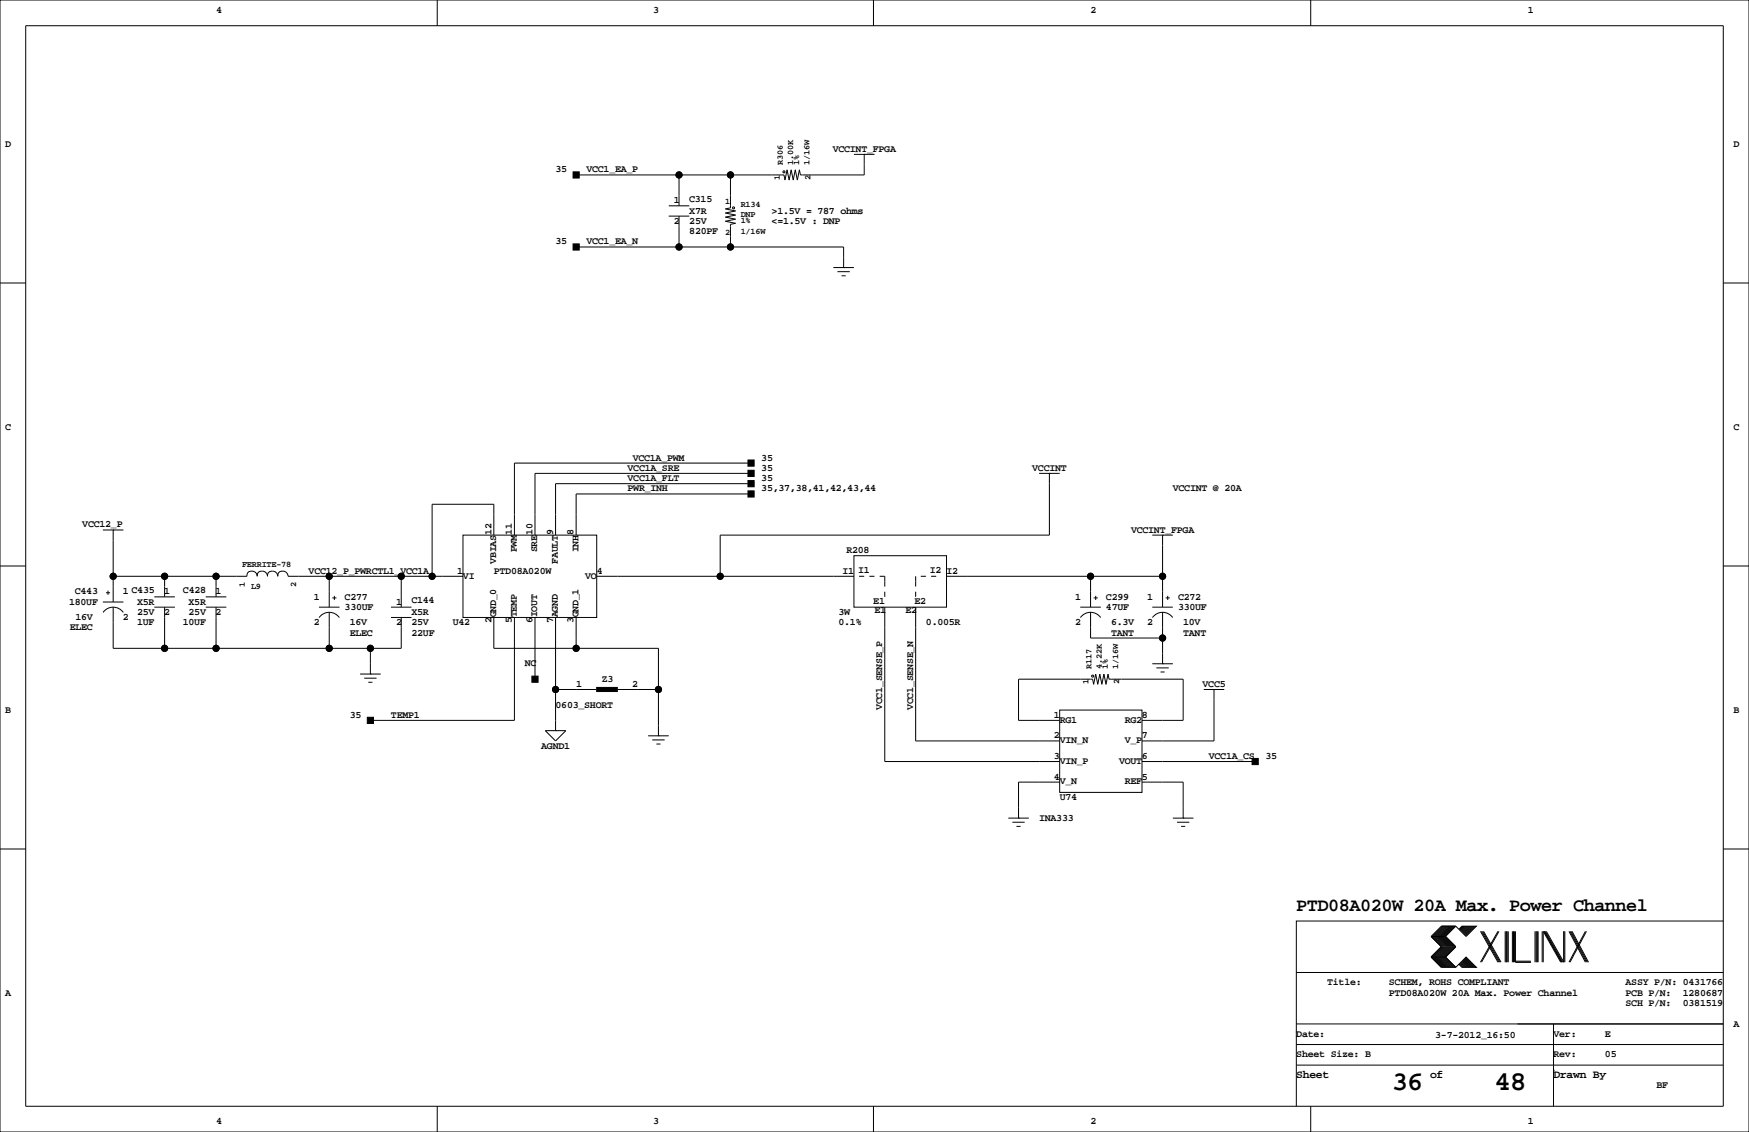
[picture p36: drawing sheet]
<svg xmlns="http://www.w3.org/2000/svg" width="432mm" height="279mm" viewBox="0 0 432 279" stroke-linecap="round" stroke-linejoin="round" font-family="sans-serif">
<defs><g id="words">
<g font-size="6.7">
<text x="343.6" y="269.1">36</text>
<text x="369" y="269.1">48</text>
</g>
<text font-size="4.6" x="320" y="224.9">PTD08A020W 20A Max. Power Channel</text>
<g font-size="2.8">
<text x="320" y="266">Sheet</text>
<text x="353.1" y="266">of</text>
<text x="383.5" y="266">Drawn By</text>
</g>
<g font-size="2.5">
<text x="53.3" y="3.2">4</text>
<text x="161.3" y="3.2">3</text>
<text x="269.2" y="3.2">2</text>
<text x="377.2" y="3.2">1</text>
<text x="1.3" y="36.2">D</text>
<text x="205.6" y="37.5">VCCINT_FPGA</text>
<text x="428" y="36.2">D</text>
<text x="137.2" y="42.6">35</text>
<text x="144.8" y="42.6">VCC1_EA_P</text>
<text x="166.4" y="50.2">1</text>
<text x="170.1" y="49.8">C315</text>
<text x="170.2" y="52.7">X7R</text>
<text x="190.5" y="52.7">&gt;1.5V = 787 ohms</text>
<text x="166.4" y="55.3">2</text>
<text x="170.2" y="57.8">820PF</text>
<text x="170.2" y="55.3">25V</text>
<text x="190.5" y="55.3">&lt;=1.5V : DNP</text>
<text x="137.2" y="60.3">35</text>
<text x="144.8" y="60.3">VCC1_EA_N</text>
<text x="1.3" y="106.1">C</text>
<text x="428" y="106.1">C</text>
<text x="156.2" y="113.7">VCC1A_PWM</text>
<text x="188" y="113.7">35</text>
<text x="154.9" y="118.8">VCC1A_FLT</text>
<text x="154.9" y="116.2">VCC1A_SRE</text>
<text x="188" y="118.8">35</text>
<text x="188" y="116.2">35</text>
<text x="254.8" y="116.2">VCCINT</text>
<text x="154.9" y="121.3">PWR_INH</text>
<text x="188" y="121.3">35,37,38,41,42,43,44</text>
<text x="289.6" y="121.3">VCCINT @ 20A</text>
<text x="20.3" y="130.2">VCC12_P</text>
<text x="279.2" y="131.5">VCCINT_FPGA</text>
<text x="121.3" y="132.1" transform="rotate(-90 121.3 132.1)">12</text>
<text x="126.4" y="132.1" transform="rotate(-90 126.4 132.1)">11</text>
<text x="127.6" y="136.3" transform="rotate(-90 127.6 136.3)">PWM</text>
<text x="131.5" y="132.1" transform="rotate(-90 131.5 132.1)">10</text>
<text x="132.6" y="136.3" transform="rotate(-90 132.6 136.3)">SRE</text>
<text x="136.5" y="132.1" transform="rotate(-90 136.5 132.1)">9</text>
<text x="141.6" y="132.1" transform="rotate(-90 141.6 132.1)">8</text>
<text x="142.8" y="136.3" transform="rotate(-90 142.8 136.3)">INH</text>
<text x="209" y="136.5">R208</text>
<text x="76.2" y="141.6">VCC12_P_PWRCTL1_VCC1A</text>
<text x="112.9" y="141.6">1</text>
<text x="114.3" y="142.8">VI</text>
<text x="121.9" y="141.6">PTD08A020W</text>
<text x="122.5" y="139.2" transform="rotate(-90 122.5 139.2)">VBIAS</text>
<text x="137.7" y="139.2" transform="rotate(-90 137.7 139.2)">FAULT</text>
<text x="144.5" y="142.8">VO</text>
<text x="147.3" y="141.6">4</text>
<text x="208" y="141.6">I1</text>
<text x="211.8" y="141.5">I1</text>
<text x="229.6" y="141.5">I2</text>
<text x="233.7" y="141.6">I2</text>
<text x="17.1" y="149.2">180UF</text>
<text x="18.5" y="146.7">C443</text>
<text x="30.3" y="146.7">1 C435</text>
<text x="33.9" y="149.2">X5R</text>
<text x="40.5" y="146.7">1</text>
<text x="45.2" y="146.4">C428</text>
<text x="46.6" y="149.2">X5R</text>
<text x="53.2" y="146.7">1</text>
<text x="77.5" y="148">1</text>
<text x="85.1" y="148">C277</text>
<text x="97.8" y="149.2">1</text>
<text x="101.6" y="148.9">C144</text>
<text x="215.6" y="149.2">E1</text>
<text x="225.8" y="149.2">E2</text>
<text x="265.4" y="148">1</text>
<text x="273.1" y="148">C299</text>
<text x="283.2" y="148">1</text>
<text x="290.8" y="148">C272</text>
<text x="17.2" y="155.6">ELEC</text>
<text x="18.6" y="153.1">16V</text>
<text x="30.3" y="153.1">2</text>
<text x="33.9" y="154.3">1UF</text>
<text x="33.9" y="151.8">25V</text>
<text x="40.5" y="151.8">2</text>
<text x="45.1" y="154.3">10UF</text>
<text x="46.6" y="151.8">25V</text>
<text x="53.2" y="151.8">2</text>
<text x="77.5" y="154.3">2</text>
<text x="85.1" y="150.5">330UF</text>
<text x="86.4" y="154.3">16V</text>
<text x="97.8" y="154.3">2</text>
<text x="101.6" y="154.3">25V</text>
<text x="101.6" y="151.8">X5R</text>
<text x="111.8" y="154.3">U42</text>
<text x="121.3" y="153.8" transform="rotate(-90 121.3 153.8)">2</text>
<text x="122.5" y="152.4" transform="rotate(-90 122.5 152.4)">GND_0</text>
<text x="126.4" y="153.8" transform="rotate(-90 126.4 153.8)">5</text>
<text x="127.6" y="152.4" transform="rotate(-90 127.6 152.4)">TEMP</text>
<text x="131.5" y="153.8" transform="rotate(-90 131.5 153.8)">6</text>
<text x="132.6" y="152.4" transform="rotate(-90 132.6 152.4)">IOUT</text>
<text x="136.5" y="153.8" transform="rotate(-90 136.5 153.8)">7</text>
<text x="137.7" y="152.4" transform="rotate(-90 137.7 152.4)">AGND</text>
<text x="141.6" y="153.8" transform="rotate(-90 141.6 153.8)">3</text>
<text x="142.8" y="152.4" transform="rotate(-90 142.8 152.4)">GND_1</text>
<text x="207" y="151.8">3W</text>
<text x="207" y="154.3">0.1%</text>
<text x="215.9" y="151.4">E1</text>
<text x="223.5" y="151.4">E2</text>
<text x="228.6" y="154.3">0.005R</text>
<text x="265.4" y="154.3">2</text>
<text x="273.1" y="150.5">47UF</text>
<text x="274.3" y="154.3">6.3V</text>
<text x="283.2" y="154.3">2</text>
<text x="290.8" y="150.5">330UF</text>
<text x="292.1" y="154.3">10V</text>
<text x="86.4" y="156.9">ELEC</text>
<text x="101.6" y="156.9">22UF</text>
<text x="274.3" y="156.9">TANT</text>
<text x="292.1" y="156.9">TANT</text>
<text x="129.5" y="164.5">NC</text>
<text x="142.2" y="169.6">1</text>
<text x="148.6" y="168.3">Z3</text>
<text x="156.1" y="169.6">2</text>
<text x="296.9" y="169.6">VCC5</text>
<text x="1.3" y="175.9">B</text>
<text x="86.4" y="177.2">35</text>
<text x="96.5" y="177.2">TEMP1</text>
<text x="137.2" y="174.6">0603_SHORT</text>
<text x="217.8" y="175.3" transform="rotate(-90 217.8 175.3)">VCC1_SENSE_P</text>
<text x="225.4" y="175.3" transform="rotate(-90 225.4 175.3)">VCC1_SENSE_N</text>
<text x="260.2" y="177.2">1</text>
<text x="261.6" y="178.4">RG1</text>
<text x="277.7" y="178.4">RG2</text>
<text x="281.9" y="177.2">8</text>
<text x="428" y="175.9">B</text>
<text x="133.6" y="184.8">AGND1</text>
<text x="260.2" y="182.3">2</text>
<text x="261.6" y="183.4">VIN_N</text>
<text x="277.7" y="183.4">V_P</text>
<text x="281.9" y="182.3">7</text>
<text x="260.2" y="187.3">3</text>
<text x="261.6" y="188.5">VIN_P</text>
<text x="276.3" y="188.5">VOUT</text>
<text x="281.9" y="187.3">6</text>
<text x="298.5" y="187.3">VCC1A_CS</text>
<text x="312.4" y="187.3">35</text>
<text x="260.2" y="192.4">4</text>
<text x="261.6" y="193.6">V_N</text>
<text x="261.6" y="197.5">U74</text>
<text x="277.7" y="193.6">REF</text>
<text x="281.9" y="192.4">5</text>
<text x="256.5" y="202.6">INA333</text>
<text x="1.3" y="245.8">A</text>
<text x="327.7" y="243.2">Title:</text>
<text x="342.9" y="243.2">SCHEM, ROHS COMPLIANT</text>
<text x="342.9" y="245.8">PTD08A020W 20A Max. Power Channel</text>
<text x="401.3" y="243.2">ASSY P/N: 0431766</text>
<text x="401.3" y="245.8">PCB P/N:</text>
<text x="415.5" y="245.8">1280687</text>
<text x="401.3" y="248.3">SCH P/N:</text>
<text x="415.5" y="248.3">0381519</text>
<text x="320" y="255.9">Date:</text>
<text x="354.3" y="256.1">3-7-2012_16:50</text>
<text x="383.5" y="255.9">Ver:</text>
<text x="396.2" y="255.9">E</text>
<text x="428" y="253.4">A</text>
<text x="320" y="261">Sheet Size: B</text>
<text x="383.5" y="261">Rev:</text>
<text x="396.2" y="261">05</text>
<text x="408.9" y="268.6">BF</text>
<text x="53.3" y="277.5">4</text>
<text x="161.3" y="277.5">3</text>
<text x="269.2" y="277.5">2</text>
<text x="377.2" y="277.5">1</text>
</g>
<g font-size="2.1">
<text x="193.3" y="40.6" transform="rotate(-90 193.3 40.6)">R306</text>
<text x="195.8" y="40.6" transform="rotate(-90 195.8 40.6)">1.00K</text>
<text x="197.3" y="40.6" transform="rotate(-90 197.3 40.6)">1%</text>
<text x="199.9" y="40.6" transform="rotate(-90 199.9 40.6)">1/16W</text>
<text x="192.5" y="44.4" transform="rotate(-90 192.5 44.4)">1</text>
<text x="200.1" y="44.4" transform="rotate(-90 200.1 44.4)">2</text>
<text x="179.1" y="50.3">1</text>
<text x="182.9" y="51">R134</text>
<text x="182.9" y="53.6">DNP</text>
<text x="179.1" y="57.9">2</text>
<text x="182.9" y="57.6">1/16W</text>
<text x="182.9" y="55.1">1%</text>
<text x="59.8" y="140">FERRITE-78</text>
<text x="60.4" y="144.8" transform="rotate(-90 60.4 144.8)">1</text>
<text x="62" y="145.3">L9</text>
<text x="73.1" y="144.8" transform="rotate(-90 73.1 144.8)">2</text>
<text x="269.5" y="165.1" transform="rotate(-90 269.5 165.1)">R117</text>
<text x="272" y="165.1" transform="rotate(-90 272 165.1)">4.22K</text>
<text x="273.5" y="165.1" transform="rotate(-90 273.5 165.1)">1%</text>
<text x="276.1" y="165.1" transform="rotate(-90 276.1 165.1)">1/16W</text>
<text x="268.7" y="168.9" transform="rotate(-90 268.7 168.9)">1</text>
<text x="276.3" y="168.9" transform="rotate(-90 276.3 168.9)">2</text>
</g>
</g></defs>
<g fill="none" stroke="#000" stroke-width=".25">
<path d="M0 0h431.8v279.4h-431.8zM6.3 6.4h419.1v266.6h-419.1zM107.9 0v6.4M215.6 0v6.4M323.6 0v6.4M210.8 38.1h5.1M213.4 38.1h.1M213.4 38.1v5.1h-15.8l-.2-1.3-.6 2.5-.5-2.5-.5 2.5-.5-2.5-.5 2.5-.5-2.5-.5 2.5-.3-1.2h-51.3M165.1 53.3h5.1M165.1 50.8h5.1M167.6 43.2v7.6M167.6 53.3v7.7"/>
<path d="M180.3 43.2v8.1l-1.2 .3 2.5 .5-2.5 .5 2.5 .5-2.5 .5 2.5 .5-2.5 .5 2.5 .5-1.3 .3v5.6M0 69.8h6.3M142.2 61h66.1v5M205.7 66h5.1M206.8 67.1h3M207.8 68.1h1M208.3 66h.1M425.4 69.8h6.4M185.4 119.4h-48.2v12.7M185.4 116.8h-53.3v15.3M185.4 114.3h-58.4v17.8M256.5 116.8h5.1"/>
<path d="M259.1 116.8h.1M259.1 116.8v15.3h-81.3v10.1M0 139.7h6.3M25.4 130.8h5.1M27.9 130.8h.1M27.9 130.8v17.8M114.3 132.1h33v20.3h-33zM121.9 132.1v-7.6h-15.2v17.7M185.4 121.9h-43.2v10.2M210.8 137.2h22.9v12.7h-22.9zM284.5 132.1h5.1M287 132.1h.1"/>
<path d="M287 132.1v17.8M425.4 139.7h6.4M25.4 148.6h5.1M25.4 151.2a3 3 0 0 1 5 0M26.2 146.3h1M26.7 145.8v1M27.9 142.2h33.1M27.9 149.9v10.1h71.2v-7.6M38.1 149.9h5.1M38.1 147.3h5.1M40.6 142.2v5.1M40.6 149.9v10.1"/>
<path d="M50.8 149.9h5.1M50.8 147.3h5.1M53.3 142.2v5.1M53.3 149.9v10.1M61 142.2a1.26 1.26 0 0 1 1.2-1.3 1.26 1.26 0 0 1 1.3 1.3M63.5 142.2a1.26 1.26 0 0 1 1.3-1.3 1.26 1.26 0 0 1 1.2 1.3M67.3 141a1.02 1.02 0 0 0-1.2 1.2M67.3 141a1.27 1.27 0 0 1 1.3 1.2M68.6 142.2a1.26 1.26 0 0 1 1.3-1.3 1.26 1.26 0 0 1 1.2 1.3h43.2M78.7 149.9h5.1M78.8 152.4a3 3 0 0 1 5 0M81.3 142.2v7.7"/>
<path d="M81.3 151.1v8.9M82 147.6h1.1M82.5 147.1v1M96.5 149.9h5.1M96.5 152.4h5.1M99.1 142.2v7.7M121.9 152.4v7.6h40.7v21.6M127 152.4v25.4h-35.6M132.1 152.4v15.2M137.2 152.4v27.9M142.2 152.4v7.6M147.3 142.2h63.5"/>
<path d="M212.1 142.2h1.3M214.6 142.2h1.3M217.2 142.2h1.2v2.6M218.4 149.9v38.1h43.2M218.4 146v1.3M226.1 142.2v2.6M226.1 146v1.3M226.1 149.9v33h35.5M227.3 142.2h1.3M229.9 142.2h1.2M233.7 142.2h53.3M266.7 149.9h5.1"/>
<path d="M266.7 152.4a3 3 0 0 1 5 0M269.2 142.2v7.7M269.2 151.1v6.4h17.8M270 147.6h1M270.5 147.1v1M284.5 149.9h5.1M284.5 152.4a3 3 0 0 1 5 0M287 151.1v12.7M287.8 147.6h1M288.3 147.1v1M88.9 166.4h5.1M89.9 167.4h3.1"/>
<path d="M90.9 168.4h1M91.4 166.4h.1M91.4 160v6.4M137.2 170.2h10.1M152.4 170.2h10.2M261.6 175.3h20.3v20.3h-20.3zM261.6 177.8h-10.1v-10.2h18.2l.3 1.3 .5-2.5 .5 2.5 .5-2.5 .5 2.5 .5-2.5 .5 2.5 .6-2.5 .2 1.2h18.3v10.2h-10.2M284.5 163.8h5.1M285.5 164.8h3M286.5 165.9h1M287 163.8h.1M297.2 170.2h5.1"/>
<path d="M299.7 170.2h.1M299.7 170.2v12.7h-17.8M134.6 180.3h5.1l-2.5 2.6zM137.2 180.3h.1M160 181.6h5.1M161 182.6h3.1M162.1 183.6h1M162.6 181.6h.1M261.6 193h-10.1v8.9M281.9 193h10.2v8.9M281.9 188h28M0 209.5h6.3"/>
<path d="M248.9 201.9h5.1M249.9 202.9h3.1M251 204h1M251.5 201.9h.1M289.6 201.9h5M290.6 202.9h3M291.6 204h1M292.1 201.9h.1M425.4 209.5h6.4M353.3 236.2l2.6 2.6h3.5M353.3 231.1l2.6 2.6-2.6 2.5M353.3 236.2h3.6"/>
<path d="M353.3 231.1h3.6M356.1 228.6l-2.5 2.5 2.5 2.6-2.5 2.5 2.5 2.6M356.4 228.6l-2.6 2.5 2.6 2.6-2.6 2.5 2.6 2.6M356.6 228.6l-2.5 2.5 2.5 2.6-2.5 2.5 2.5 2.6M356.9 228.6l-2.6 2.5 2.6 2.6-2.6 2.5 2.6 2.6M356.9 231.1l2.5 2.6-2.5 2.5M356.9 236.2l2.5 2.6M357.1 228.6l-2.5 2.5 2.5 2.6-2.5 2.5 2.5 2.6M357.4 228.6l-2.6 2.5 2.6 2.6-2.6 2.5 2.6 2.6M357.6 228.6l-2.5 2.5 2.5 2.6-2.5 2.5 2.5 2.6M357.9 228.6l-2.6 2.5 2.6 2.6-2.6 2.5 2.6 2.6M358.1 228.6l-2.5 2.5 2.5 2.6-2.5 2.5 2.5 2.6"/>
<path d="M358.4 228.6l-2.5 2.5 2.5 2.6-2.5 2.5 2.5 2.6M358.6 228.6l-2.5 2.5 2.5 2.6-2.5 2.5 2.5 2.6M358.9 228.6l-2.5 2.5 2.5 2.6-2.5 2.5 2.5 2.6M359.2 228.6l-2.6 2.5 2.6 2.6-2.6 2.5 2.6 2.6M359.4 228.6l2.5 2.5 2.6-2.5h-3.6l-.7 .8M359.4 228.6h-3.5l-2.6 2.5M359.4 228.6l-2.5 2.5M360.2 238l.7 .8h3.6l-2.6-2.6-2.5 2.6M360.4 237.7l1 1.1M360.4 238l.8 .8M360.7 237.5l1.2 1.3M360.7 237.7l1 1.1"/>
<path d="M360.9 237.2l1.6 1.6M360.9 237.5l1.3 1.3M361.2 237l1.8 1.8M361.2 237.2l1.5 1.6M361.2 228.6l-.8 .8M361.4 236.7l2.1 2.1M361.4 237l1.8 1.8M361.4 228.6l-1 1M361.7 236.5l2.3 2.3M361.7 236.7l2 2.1M361.7 228.6l-1 1M361.9 236.5l2.3 2.3"/>
<path d="M361.9 228.6l-1.2 1.3M362.2 228.6l-1.3 1.3M362.5 228.6l-1.6 1.5M362.7 228.6l-1.5 1.5M363 228.6l-1.8 1.8M363.2 228.6l-1.8 1.8M363.5 228.6l-2.1 2M363.7 228.6l-2 2M364 228.6l-2.3 2.3M364.2 228.6l-2.3 2.3M365.5 229.9l4.3 7.6M365.8 229.9l4.3 7.6"/>
<path d="M366 229.9l4.3 7.6M366.3 229.9l4.3 7.6M369.8 229.9l-4.3 7.6M370.1 229.9l-4.3 7.6M371.6 229.9v7.6M371.9 229.9v7.6M372.1 229.9v7.6M372.4 229.9v7.6M373.4 229.9v7.6M373.6 229.9v7.6M373.9 229.9v7.6M374.1 229.9v7.6h3.9"/>
<path d="M374.1 237.2h3.9M379 229.9v7.6M379.2 229.9v7.6M379.5 229.9v7.6M379.7 229.9v7.6M380.7 229.9v7.6M381 237.5v-7.6l4.3 7.6M381.3 229.9l4.3 7.6M381.5 229.9l4.3 7.6M381.8 229.9l4.3 7.6v-7.6M386.3 229.9v7.6M387.3 229.9l4.1 7.6"/>
<path d="M387.6 229.9l4.1 7.6M387.9 229.9l4 7.6M388.1 229.9l4.1 7.6M391.4 229.9l-4.1 7.6M391.7 229.9l-4.1 7.6M425.4 227.3h-105.4v35.6M320 257.8h105.4M320 252.7h105.4M320 240h105.4M383.5 252.7v20.3M107.9 273v6.4M215.6 273v6.4"/>
<path d="M320 262.9v10.1M320 262.9h105.4M323.6 273v6.4M383.5 264.2h.1"/>
<circle cx="167.6" cy="43.2" r=".76"/>
<circle cx="180.3" cy="43.2" r=".76"/>
<circle cx="181.1" cy="51.3" r=".25"/>
<circle cx="193.5" cy="42.4" r=".25"/>
<circle cx="167.6" cy="61" r=".76"/>
<circle cx="180.3" cy="61" r=".76"/>
<circle cx="27.9" cy="142.2" r=".76"/>
<circle cx="40.6" cy="142.2" r=".76"/>
<circle cx="53.3" cy="142.2" r=".76"/>
<circle cx="81.3" cy="142.2" r=".76"/>
<circle cx="99.1" cy="142.2" r=".76"/>
<circle cx="106.7" cy="142.2" r=".76"/>
<circle cx="177.8" cy="142.2" r=".76"/>
<circle cx="269.2" cy="142.2" r=".76"/>
<circle cx="287" cy="157.5" r=".76"/>
<circle cx="287" cy="142.2" r=".76"/>
<circle cx="40.6" cy="160" r=".76"/>
<circle cx="53.3" cy="160" r=".76"/>
<circle cx="81.3" cy="160" r=".76"/>
<circle cx="91.4" cy="160" r=".76"/>
<circle cx="137.2" cy="170.2" r=".76"/>
<circle cx="142.2" cy="160" r=".76"/>
<circle cx="162.6" cy="170.2" r=".76"/>
<circle cx="269.7" cy="166.9" r=".25"/>
</g>
<g fill="#000" stroke="#000" stroke-width=".25">
<path d="M141.5 42.4h1.5v1.5h-1.5z" fill-rule="evenodd"/>
<path d="M141.5 60.2h1.5v1.5h-1.5z" fill-rule="evenodd"/>
<path d="M184.7 113.5h1.5v1.6h-1.5z" fill-rule="evenodd"/>
<path d="M184.7 116.1h1.5v1.5h-1.5z" fill-rule="evenodd"/>
<path d="M184.7 121.2h1.5v1.5h-1.5z" fill-rule="evenodd"/>
<path d="M184.7 118.6h1.5v1.5h-1.5z" fill-rule="evenodd"/>
<path d="M90.7 177h1.5v1.6h-1.5z" fill-rule="evenodd"/>
<path d="M131.3 166.9h1.5v1.5h-1.5z" fill-rule="evenodd"/>
<path d="M147.3 169.7h5.1v1h-5.1z" fill-rule="evenodd"/>
<path d="M309.1 187.2h1.5v1.5h-1.5z" fill-rule="evenodd"/>
<circle cx="167.6" cy="43.2" r=".76"/>
<circle cx="180.3" cy="43.2" r=".76"/>
<circle cx="167.6" cy="61" r=".76"/>
<circle cx="180.3" cy="61" r=".76"/>
<circle cx="27.9" cy="142.2" r=".76"/>
<circle cx="40.6" cy="142.2" r=".76"/>
<circle cx="53.3" cy="142.2" r=".76"/>
<circle cx="81.3" cy="142.2" r=".76"/>
<circle cx="99.1" cy="142.2" r=".76"/>
<circle cx="106.7" cy="142.2" r=".76"/>
<circle cx="177.8" cy="142.2" r=".76"/>
<circle cx="269.2" cy="142.2" r=".76"/>
<circle cx="287" cy="157.5" r=".76"/>
<circle cx="287" cy="142.2" r=".76"/>
<circle cx="40.6" cy="160" r=".76"/>
<circle cx="53.3" cy="160" r=".76"/>
<circle cx="81.3" cy="160" r=".76"/>
<circle cx="91.4" cy="160" r=".76"/>
<circle cx="137.2" cy="170.2" r=".76"/>
<circle cx="142.2" cy="160" r=".76"/>
<circle cx="162.6" cy="170.2" r=".76"/>
</g>
<use href="#words"/>
</svg>
